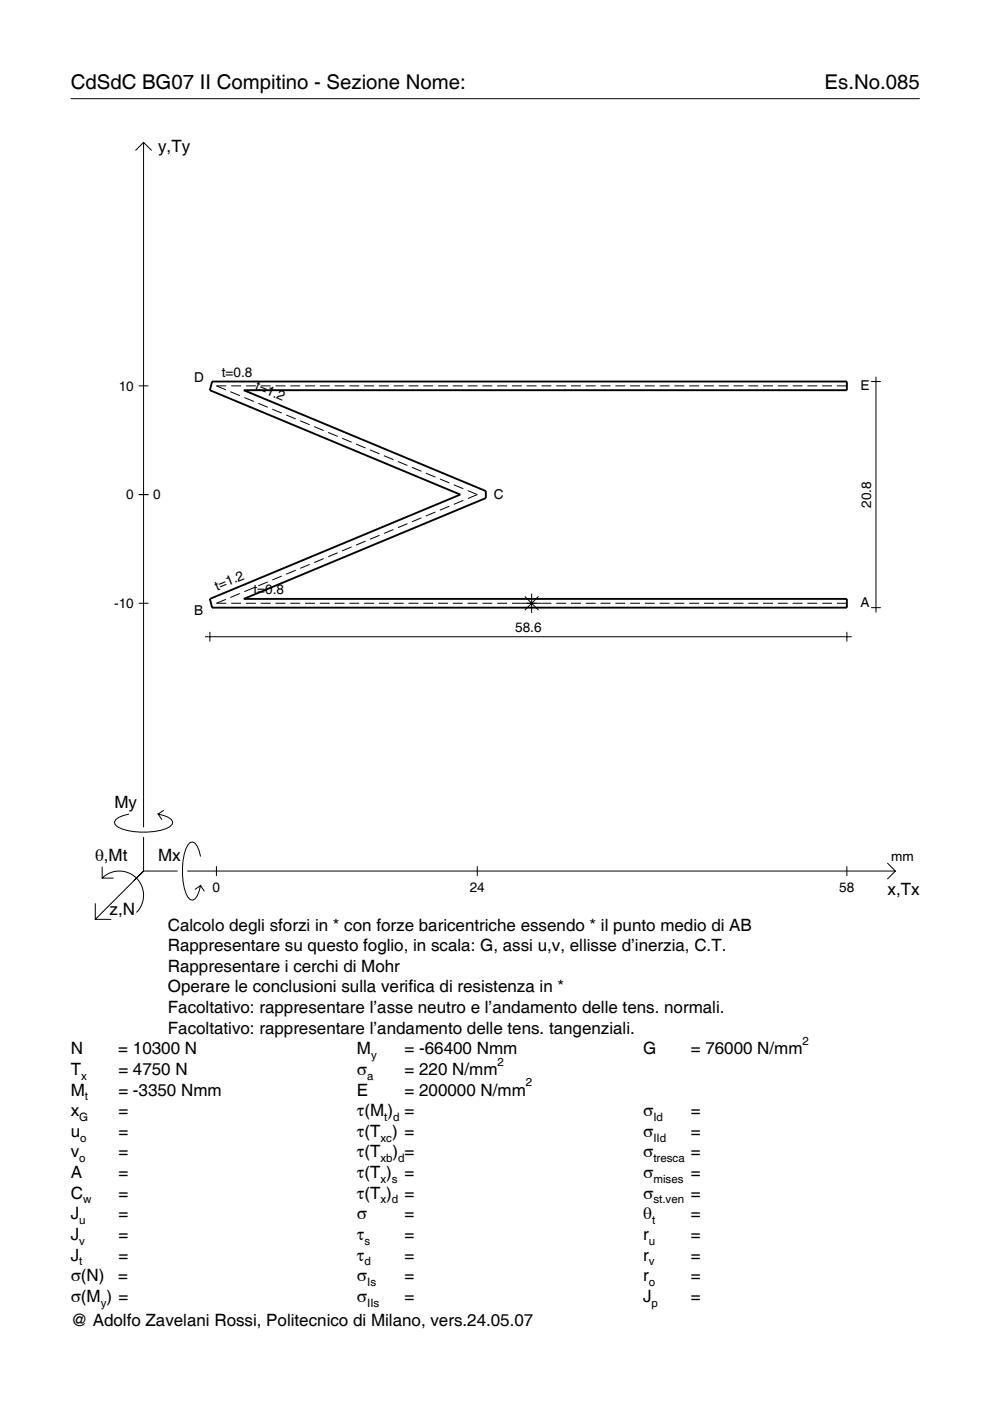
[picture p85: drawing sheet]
<svg xmlns="http://www.w3.org/2000/svg" width="210mm" height="297mm" viewBox="0 0 210 297" stroke-linecap="round" stroke-linejoin="round" font-family="sans-serif">
<defs><g id="words">
<g font-size="4.3">
<text x="15" y="18.9">CdSdC BG07 II Compitino - Sezione Nome:</text>
<text x="174.8" y="18.9">Es.No.085</text>
</g>
<g font-size="3.6">
<text x="33.5" y="32.3">y,Ty</text>
<text x="24.3" y="171.3">My</text>
<text x="20.1" y="182.6">θ,Mt</text>
<text x="33.5" y="182.6">Mx</text>
<text x="188.2" y="189.8">x,Tx</text>
<text x="23.2" y="193.9">z,N</text>
<text x="35.6" y="197.3">Calcolo degli sforzi in * con forze baricentriche essendo * il punto medio di AB</text>
<text x="35.6" y="201.7">Rappresentare su questo foglio, in scala: G, assi u,v, ellisse d’inerzia, C.T.</text>
<text x="35.6" y="206">Rappresentare i cerchi di Mohr</text>
<text x="35.6" y="210.4">Operare le conclusioni sulla verifica di resistenza in *</text>
<text x="35.6" y="214.8">Facoltativo: rappresentare l’asse neutro e l’andamento delle tens. normali.</text>
<text x="35.6" y="219.2">Facoltativo: rappresentare l’andamento delle tens. tangenziali.</text>
<text x="15" y="223.5">N</text>
<text x="15" y="227.9">T</text>
<text x="25.1" y="223.5">= 10300 N</text>
<text x="25.1" y="227.9">= 4750 N</text>
<text x="75.7" y="227.9">σ</text>
<text x="75.7" y="223.5">M</text>
<text x="85.8" y="223.5">= -66400 Nmm</text>
<text x="85.8" y="227.9">= 220 N/mm</text>
<text x="136.4" y="223.5">G</text>
<text x="146.5" y="223.5">= 76000 N/mm</text>
<text x="15" y="232.3">M</text>
<text x="25.1" y="232.3">= -3350 Nmm</text>
<text x="75.7" y="232.3">E</text>
<text x="85.8" y="232.3">= 200000 N/mm</text>
<text x="15" y="236.7">x</text>
<text x="25.1" y="236.7">=</text>
<text x="75.7" y="236.7">τ(M ) =</text>
<text x="136.4" y="236.7">σ</text>
<text x="146.5" y="236.7">=</text>
<text x="15" y="241">u</text>
<text x="15" y="245.4">v</text>
<text x="25.1" y="241">=</text>
<text x="25.1" y="245.4">=</text>
<text x="75.7" y="241">τ(T ) =</text>
<text x="75.7" y="245.4">τ(T</text>
<text x="83.3" y="245.4">) =</text>
<text x="136.4" y="241">σ</text>
<text x="136.4" y="245.4">σ</text>
<text x="146.5" y="241">=</text>
<text x="146.5" y="245.4">=</text>
<text x="15" y="249.8">A</text>
<text x="25.1" y="249.8">=</text>
<text x="75.7" y="249.8">τ(T )</text>
<text x="85.8" y="249.8">=</text>
<text x="136.4" y="249.8">σ</text>
<text x="146.5" y="249.8">=</text>
<text x="15" y="254.2">C</text>
<text x="25.1" y="254.2">=</text>
<text x="75.7" y="254.2">τ(T )</text>
<text x="85.8" y="254.2">=</text>
<text x="136.4" y="254.2">σ</text>
<text x="146.5" y="254.2">=</text>
<text x="15" y="258.5">J</text>
<text x="15" y="262.9">J</text>
<text x="25.1" y="258.5">=</text>
<text x="25.1" y="262.9">=</text>
<text x="75.7" y="258.5">σ</text>
<text x="75.7" y="262.9">τ</text>
<text x="85.8" y="258.5">=</text>
<text x="85.8" y="262.9">=</text>
<text x="136.4" y="258.5">θ</text>
<text x="136.4" y="262.9">r</text>
<text x="146.5" y="258.5">=</text>
<text x="146.5" y="262.9">=</text>
<text x="15" y="267.3">J</text>
<text x="25.1" y="267.3">=</text>
<text x="75.7" y="267.3">τ</text>
<text x="85.8" y="267.3">=</text>
<text x="136.4" y="267.3">r</text>
<text x="146.5" y="267.3">=</text>
<text x="15" y="271.7">σ(N)</text>
<text x="25.1" y="271.7">=</text>
<text x="75.7" y="271.7">σ</text>
<text x="85.8" y="271.7">=</text>
<text x="136.4" y="271.7">r</text>
<text x="146.5" y="271.7">=</text>
<text x="15" y="276">σ(M ) =</text>
<text x="15" y="281.2">@ Adolfo Zavelani Rossi, Politecnico di Milano, vers.24.05.07</text>
<text x="75.7" y="276">σ</text>
<text x="85.8" y="276">=</text>
<text x="136.4" y="276">J</text>
<text x="146.5" y="276">=</text>
</g>
<g font-size="2.9">
<text x="25.2" y="82.8">10</text>
<text x="41.2" y="81.1">D</text>
<text x="47" y="79.9">t=0.8</text>
<text x="54" y="82.6" transform="rotate(23 54 82.6)">t=1.2</text>
<text x="182.4" y="82.7">E</text>
<text x="26.8" y="105.9">0</text>
<text x="32.5" y="105.9">0</text>
<text x="104.7" y="105.8">C</text>
<text x="184.7" y="107.7" transform="rotate(-90 184.7 107.7)">20.8</text>
<text x="46" y="125.2" transform="rotate(-23 46 125.2)">t=1.2</text>
<text x="53.7" y="126">t=0.8</text>
<text x="24.2" y="128.9">-10</text>
<text x="41.2" y="130.4">B</text>
<text x="182.4" y="128.8">A</text>
<text x="109.2" y="134">58.6</text>
<text x="189" y="182.6">mm</text>
<text x="45.1" y="189.1">0</text>
<text x="99.6" y="189.1">24</text>
<text x="178" y="189.1">58</text>
</g>
<g font-size="2.4">
<text x="170.2" y="221.5">2</text>
<text x="78.7" y="224.5">y</text>
<text x="105.5" y="225.9">2</text>
<text x="17.2" y="228.9">x</text>
<text x="18" y="233.3">t</text>
<text x="77.9" y="228.9">a</text>
<text x="111.5" y="230.3">2</text>
<text x="16.8" y="237.7">G</text>
<text x="81.5" y="237.7">t d</text>
<text x="138.5" y="237.7">Id</text>
<text x="17" y="242">o</text>
<text x="80.7" y="242">xc</text>
<text x="138.5" y="242">IId</text>
<text x="16.8" y="246.4">o</text>
<text x="80.7" y="246.4">xb d</text>
<text x="80.7" y="250.8">x s</text>
<text x="138.5" y="246.4">tresca</text>
<text x="138.5" y="250.8">mises</text>
<text x="17.6" y="255.2">w</text>
<text x="80.7" y="255.2">x d</text>
<text x="138.5" y="255.2">st.ven</text>
<text x="16.8" y="259.5">u</text>
<text x="16.8" y="263.9">v</text>
<text x="77.3" y="263.9">s</text>
<text x="137.6" y="263.9">u</text>
<text x="138.2" y="259.5">t</text>
<text x="16.8" y="268.3">t</text>
<text x="77.3" y="268.3">d</text>
<text x="137.6" y="268.3">v</text>
<text x="77.9" y="272.7">Is</text>
<text x="137.6" y="272.7">o</text>
<text x="21.4" y="277">y</text>
<text x="77.9" y="277">IIs</text>
<text x="138.2" y="277">p</text>
</g>
</g></defs>
<g fill="none" stroke="#000" stroke-width=".21">
<path d="M15 20.9h180M28.7 31.9l1.7-1.7 1.8 1.7M30.4 30.2v145.2M185.7 79.9v50M29.4 81.8h2.1M48 81.8h-2.1l2 .9M48.8 83.1l2.1 .8M49 81.8h2.1M51.8 84.3l2 .8M52.1 81.8h2.2M54.8 85.5l2 .9M55.3 81.8h2.1"/>
<path d="M57.7 86.8l2 .8M58.4 81.8h2.1M60.7 88l2 .8M61.5 81.8h2.1M63.6 89.2l2.1 .9M64.7 81.8h2.1M66.6 90.5l2 .8M67.8 81.8h2.1M69.6 91.7l2 .8M70.9 81.8h2.1M72.5 92.9l2 .9M74.1 81.8h2.1"/>
<path d="M75.5 94.2l2 .8M77.2 81.8h2.1M78.5 95.4l2 .8M80.3 81.8h2.1M81.4 96.6l2 .9M83.5 81.8h2.1M84.4 97.9l2 .8M86.6 81.8h2.1M87.3 99.1l2 .8M89.7 81.8h2.1M92.9 81.8h2.1M96 81.8h2.1"/>
<path d="M99.1 81.8h2.1M102.3 81.8h2.1M105.4 81.8h2.1M108.5 81.8h2.1M111.7 81.8h2.1M114.8 81.8h2.1M117.9 81.8h2.1M121.1 81.8h2.1M124.2 81.8h2.1M127.3 81.8h2.1M130.5 81.8h2.1M133.6 81.8h2.1"/>
<path d="M136.7 81.8h2.1M139.9 81.8h2.1M143 81.8h2.1M146.1 81.8h2.1M149.3 81.8h2.1M152.4 81.8h2.1M155.5 81.8h2.1M158.7 81.8h2.1M161.8 81.8h2.1M164.9 81.8h2.1M168.1 81.8h2.1M171.2 81.8h2.1"/>
<path d="M174.3 81.8h2.1M177.4 81.8h2.2M184.7 80.9h2.1M29.4 104.9h2.1M65.7 119.7l-2.1 .8M68.6 118.4l-2 .9M71.6 117.2l-2 .8M74.5 116l-2 .8M77.5 114.7l-2 .9M80.5 113.5l-2 .8M83.4 112.3l-2 .8M86.4 111l-2 .9"/>
<path d="M89.3 109.8l-2 .8M90.3 100.3l2 .9M92.3 108.6l-2 .8M93.3 101.6l2 .8M95.3 107.3l-2 .9M96.2 102.8l2 .8M98.2 106.1l-2 .8M99.2 104l2 .9-2 .8M29.4 127.9h2.1M43.5 135h137.1M44.5 134v2M47.9 127.1l-2 .8h2.1"/>
<path d="M49 127.9h2.1M50.9 125.8l-2.1 .9M52.1 127.9h2.2M53.8 124.6l-2 .8M55.3 127.9h2.1M56.8 123.4l-2 .8M58.4 127.9h2.1M59.7 122.1l-2 .9M61.5 127.9h2.1M62.7 120.9l-2 .8M64.7 127.9h2.1M67.8 127.9h2.1"/>
<path d="M70.9 127.9h2.1M74.1 127.9h2.1M77.2 127.9h2.1M80.3 127.9h2.1M83.5 127.9h2.1M86.6 127.9h2.1M89.7 127.9h2.1M92.9 127.9h2.1M96 127.9h2.1M99.1 127.9h2.1M102.3 127.9h2.1M105.4 127.9h2.1"/>
<path d="M108.5 127.9h8.4M111.3 126.5l2.9 2.9M112.7 125.9v4.1M114.2 126.5l-2.9 2.9M117.9 127.9h2.1M121.1 127.9h2.1M124.2 127.9h2.1M127.3 127.9h2.1M130.5 127.9h2.1M133.6 127.9h2.1M136.7 127.9h2.1M139.9 127.9h2.1"/>
<path d="M143 127.9h2.1M146.1 127.9h2.1M149.3 127.9h2.1M152.4 127.9h2.1M155.5 127.9h2.1M158.7 127.9h2.1M161.8 127.9h2.1M164.9 127.9h2.1M168.1 127.9h2.1M171.2 127.9h2.1M174.3 127.9h2.1M177.4 127.9h2.2"/>
<path d="M179.6 134v2M184.7 128.8h2.1M27.3 172.6a3.6 3.6 0 0 0-3 1.7l.1 .5a5.7 5.7 0 0 0 3.8 1.5 13.3 13.3 0 0 0 7.8-1l.5-.5 .1-.5a3.6 3.6 0 0 0-3.1-1.7l.8 1.2M30.4 177.5v7.2M34.7 171.8l-1.2 .8M20.2 191.5v3.4h3.4M21.7 186.2a5.1 5.1 0 0 1 7.2 0 5.1 5.1 0 0 1 0 7.3M21.7 183.8v2.4h2.4M30.4 184.7l-10.2 10.2M30.4 184.7l-2 2M30.4 184.7h7.2M39.7 184.7h150.1"/>
<path d="M42.5 181.6a3.6 3.6 0 0 0-1.7-3.1l-.5 .1a5.7 5.7 0 0 0-1.5 3.8 13.3 13.3 0 0 0 1 7.8l.5 .5 .5 .2a3.6 3.6 0 0 0 1.7-3.1l-1.2 .8M42.5 187.8l.8 1.2M45.9 183.7v2M101.2 183.7v2M179.6 183.7v2M188.1 183l1.7 1.7-1.7 1.7"/>
</g>
<path d="M45 80.9h134.6v1.8h-127.9l51.3 21.4v1.5l-51.3 21.4h127.9v1.8h-134.6l-.5-1.8 53.1-22.1-53.1-22.2z" fill="none" stroke="#000" stroke-width=".4"/>
<use href="#words"/>
</svg>
